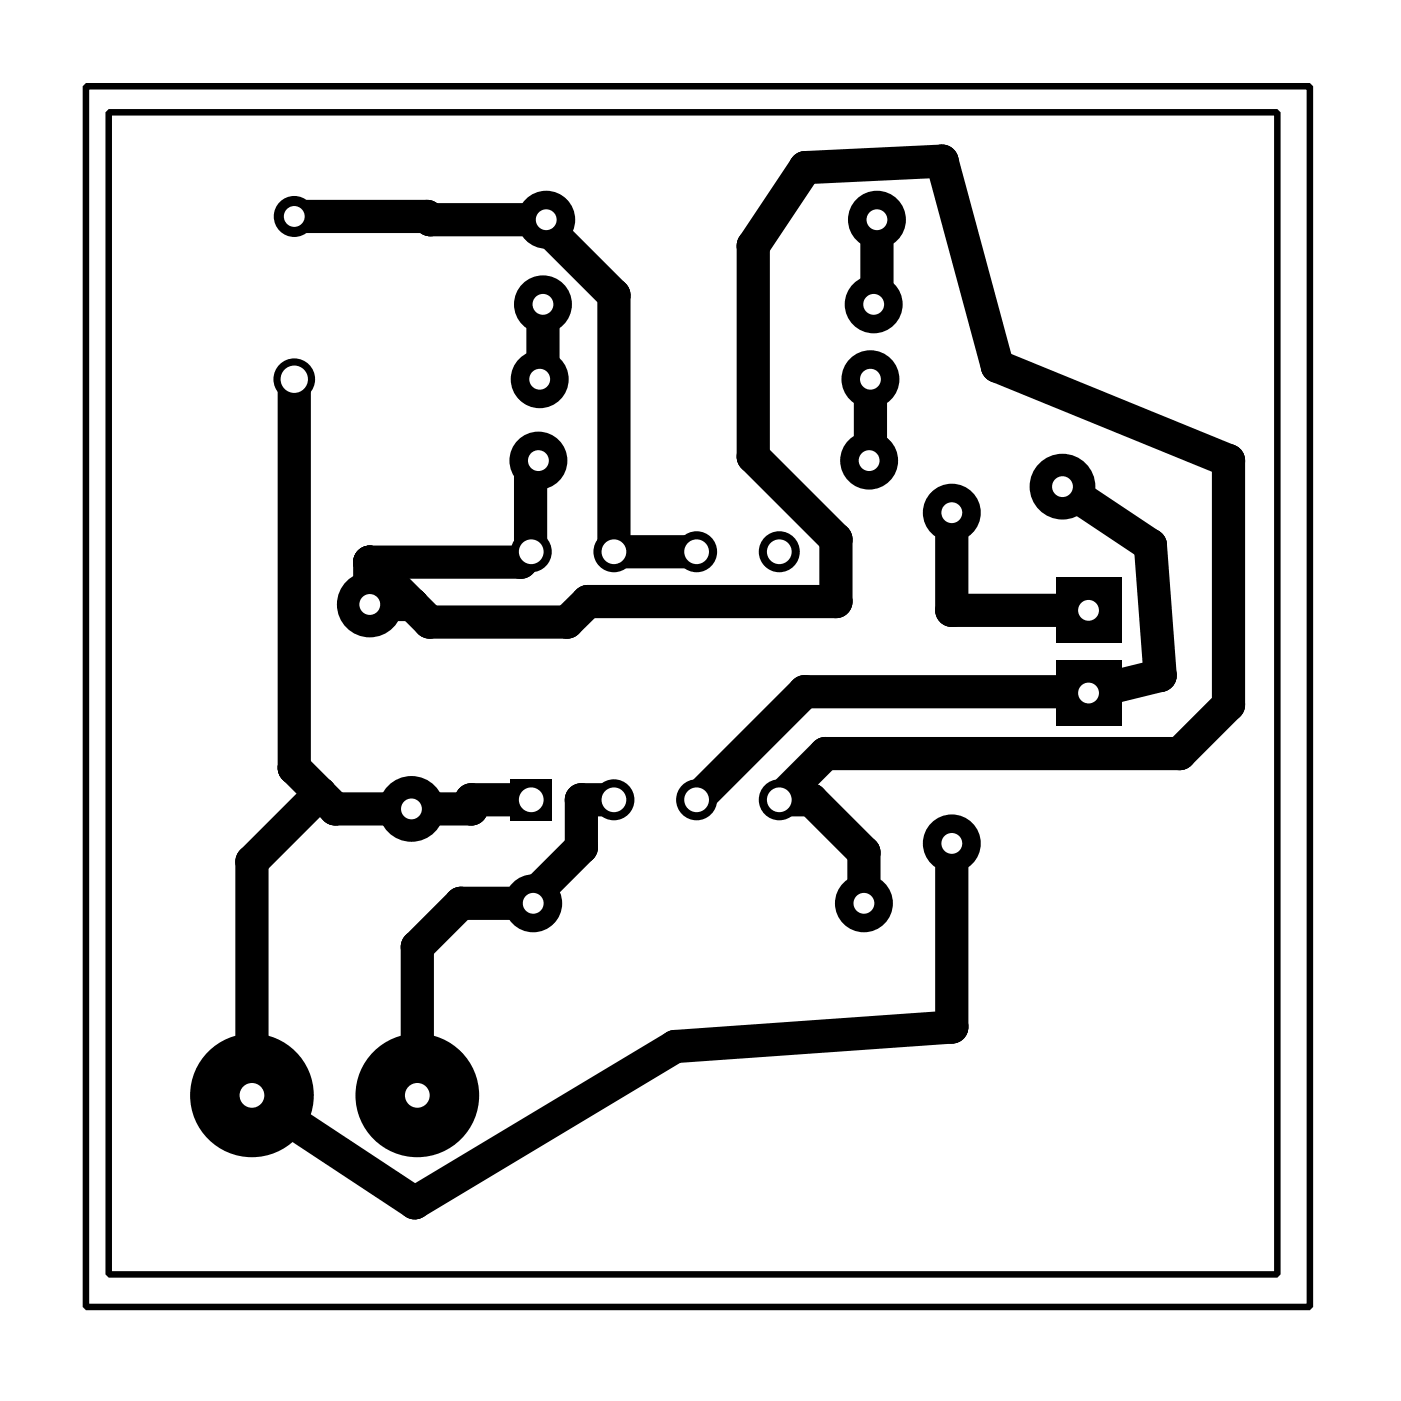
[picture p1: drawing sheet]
<svg xmlns="http://www.w3.org/2000/svg" width="43mm" height="43mm" viewBox="0 0 43 43" stroke-linecap="round" stroke-linejoin="round" font-family="sans-serif">
<g fill="none" stroke="#000" stroke-width="1">
<path d="M9 11.6v12l1.3 1.2h4.2v-.2h1.8M9 6.6l7.8 .1M11.4 17.3l1.8 1.8h4.2l.7-.6h7.6v-1.9l-2.6-2.6v-6.5l1.6-2.4 4.2-.2 1.7 6.3 7.1 2.9v7.5l-1.5 1.5h-10.8l-1.5 1.5h1l1.6 1.6v1.5M11.4 17.3v1.3h1.3M16.5 6.7l2.4 2.4v7.8h2.5M16.5 14.1h-.2v2.8l-.3 .4h-4.6M16.7 9.3v2.2l-.1 .1M26.7 11.6v2.5M26.9 6.7v2.5l-.1 .1M29.2 15.7v3h4.2M32.6 14.9l2.7 1.8 .3 4-2.2 .6-8.7-.1-3.3 3.4M9.8 24.4l-2.1 2.1v7.1l5 3.3 8-4.8 8.5-.6v-5.6"/>
<path d="M16.4 27.7h-2.2l-1.4 1.4v4.5M18.9 24.6h-1v1.4l-1.8 1.7"/>
</g>
<g fill="#000">
<circle cx="11.4" cy="18.6" r="1.01"/>
<circle cx="11.4" cy="17.3" r=".51"/>
<circle cx="12.7" cy="18.6" r=".51"/>
<circle cx="13.1" cy="6.6" r=".51"/>
<circle cx="13.2" cy="19.1" r=".51"/>
<circle cx="13.2" cy="6.7" r=".51"/>
<circle cx="16" cy="17.3" r=".51"/>
<circle cx="16.3" cy="14.1" r=".51"/>
<circle cx="16.3" cy="16.9" r=".51"/>
<circle cx="16.5" cy="6.7" r=".51"/>
<circle cx="16.7" cy="11.5" r=".51"/>
<circle cx="17.4" cy="19.1" r=".51"/>
<circle cx="18.1" cy="18.5" r=".51"/>
<circle cx="18.9" cy="9.1" r=".51"/>
<circle cx="23.1" cy="14" r=".51"/>
<circle cx="23.1" cy="7.5" r=".51"/>
<circle cx="24.7" cy="5.1" r=".51"/>
<circle cx="25.7" cy="16.6" r=".51"/>
<circle cx="25.7" cy="18.5" r=".51"/>
<circle cx="26.7" cy="14.1" r=".51"/>
<circle cx="26.9" cy="9.2" r=".51"/>
<circle cx="28.9" cy="4.9" r=".51"/>
<circle cx="29.2" cy="18.7" r=".51"/>
<circle cx="30.6" cy="11.2" r=".51"/>
<circle cx="35.3" cy="16.7" r=".51"/>
<circle cx="37.7" cy="14.1" r=".51"/>
<circle cx="7.7" cy="26.5" r=".51"/>
<circle cx="9" cy="23.6" r=".51"/>
<circle cx="9.8" cy="24.4" r=".51"/>
<circle cx="10.3" cy="24.8" r=".51"/>
<circle cx="12.7" cy="36.9" r=".51"/>
<circle cx="12.8" cy="29.1" r=".51"/>
<circle cx="14.2" cy="27.7" r=".51"/>
<circle cx="14.5" cy="24.6" r=".51"/>
<circle cx="14.5" cy="24.8" r=".51"/>
<circle cx="16.1" cy="27.7" r=".51"/>
<circle cx="17.9" cy="26" r=".51"/>
<circle cx="17.9" cy="24.6" r=".51"/>
<circle cx="20.7" cy="32.1" r=".51"/>
<circle cx="24.7" cy="21.2" r=".51"/>
<circle cx="24.9" cy="24.6" r=".51"/>
<circle cx="25.4" cy="23.1" r=".51"/>
<circle cx="26.5" cy="26.2" r=".51"/>
<circle cx="29.2" cy="31.5" r=".51"/>
<circle cx="33.4" cy="21.2" r=".51"/>
<circle cx="35.6" cy="20.7" r=".51"/>
<circle cx="36.2" cy="23.1" r=".51"/>
<circle cx="37.7" cy="21.6" r=".51"/>
</g>
<circle cx="11.4" cy="18.6" r=".32" fill="#fff"/>
<circle cx="12.6" cy="24.9" r="1.01" fill="#000"/>
<circle cx="12.6" cy="24.8" r=".32" fill="#fff"/>
<path d="M15.7 23.9h1.2v1.3h-1.2z" fill="#000"/>
<circle cx="16.3" cy="24.6" r=".38" fill="#fff"/>
<circle cx="18.9" cy="24.6" r=".63" fill="#000"/>
<circle cx="18.9" cy="24.6" r=".38" fill="#fff"/>
<circle cx="21.4" cy="24.6" r=".63" fill="#000"/>
<circle cx="21.4" cy="24.6" r=".38" fill="#fff"/>
<circle cx="23.9" cy="24.6" r=".63" fill="#000"/>
<circle cx="23.9" cy="24.6" r=".38" fill="#fff"/>
<circle cx="23.9" cy="17" r=".63" fill="#000"/>
<circle cx="23.9" cy="16.9" r=".38" fill="#fff"/>
<circle cx="21.4" cy="17" r=".63" fill="#000"/>
<circle cx="21.4" cy="16.9" r=".38" fill="#fff"/>
<circle cx="18.9" cy="17" r=".63" fill="#000"/>
<circle cx="18.9" cy="16.9" r=".38" fill="#fff"/>
<circle cx="16.3" cy="17" r=".63" fill="#000"/>
<circle cx="16.3" cy="16.9" r=".38" fill="#fff"/>
<circle cx="16.5" cy="14.2" r=".89" fill="#000"/>
<circle cx="16.5" cy="14.1" r=".32" fill="#fff"/>
<circle cx="26.7" cy="14.2" r=".89" fill="#000"/>
<circle cx="26.7" cy="14.1" r=".32" fill="#fff"/>
<circle cx="26.7" cy="11.7" r=".89" fill="#000"/>
<circle cx="26.7" cy="11.6" r=".32" fill="#fff"/>
<circle cx="16.6" cy="11.7" r=".89" fill="#000"/>
<circle cx="16.6" cy="11.6" r=".32" fill="#fff"/>
<circle cx="16.7" cy="9.4" r=".89" fill="#000"/>
<circle cx="16.7" cy="9.3" r=".32" fill="#fff"/>
<circle cx="26.8" cy="9.4" r=".89" fill="#000"/>
<circle cx="26.8" cy="9.3" r=".32" fill="#fff"/>
<circle cx="26.9" cy="6.8" r=".89" fill="#000"/>
<circle cx="26.9" cy="6.7" r=".32" fill="#fff"/>
<circle cx="16.8" cy="6.8" r=".89" fill="#000"/>
<circle cx="16.8" cy="6.7" r=".32" fill="#fff"/>
<circle cx="9" cy="6.7" r=".63" fill="#000"/>
<circle cx="9" cy="6.6" r=".32" fill="#fff"/>
<circle cx="9" cy="11.7" r=".64" fill="#000"/>
<circle cx="9" cy="11.6" r=".42" fill="#fff"/>
<circle cx="26.5" cy="27.8" r=".89" fill="#000"/>
<circle cx="26.5" cy="27.7" r=".32" fill="#fff"/>
<circle cx="16.4" cy="27.8" r=".89" fill="#000"/>
<circle cx="16.4" cy="27.7" r=".32" fill="#fff"/>
<circle cx="12.8" cy="33.6" r="1.9" fill="#000"/>
<circle cx="12.8" cy="33.6" r=".38" fill="#fff"/>
<circle cx="7.7" cy="33.6" r="1.9" fill="#000"/>
<circle cx="7.7" cy="33.6" r=".38" fill="#fff"/>
<circle cx="29.2" cy="15.8" r=".89" fill="#000"/>
<circle cx="29.2" cy="15.7" r=".32" fill="#fff"/>
<circle cx="29.2" cy="25.9" r=".89" fill="#000"/>
<circle cx="29.2" cy="25.9" r=".32" fill="#fff"/>
<path d="M32.4 20.3h2v2h-2z" fill="#000"/>
<circle cx="33.4" cy="21.3" r=".32" fill="#fff"/>
<path d="M32.4 17.7h2v2.1h-2z" fill="#000"/>
<circle cx="33.4" cy="18.7" r=".32" fill="#fff"/>
<circle cx="32.6" cy="15" r="1.01" fill="#000"/>
<circle cx="32.6" cy="14.9" r=".32" fill="#fff"/>
<path d="M2.6 2.6h37.6v37.5h-37.6zM3.3 3.4h35.9v35.7h-35.9z" fill="none" stroke="#000" stroke-width=".2"/>
</svg>
